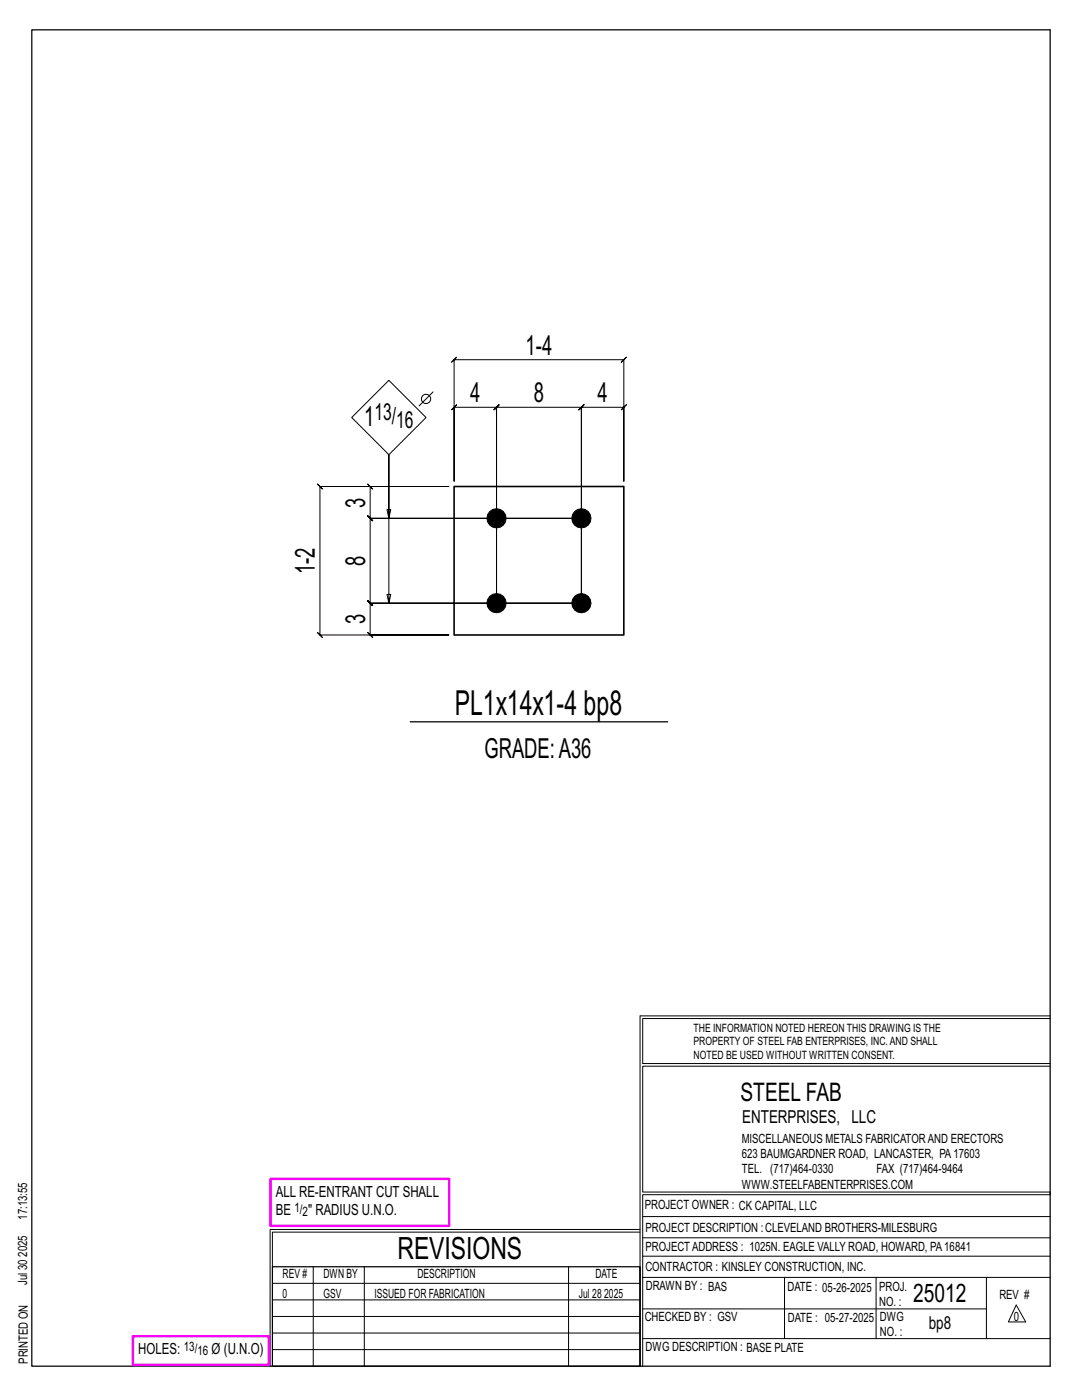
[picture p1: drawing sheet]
<svg xmlns="http://www.w3.org/2000/svg" width="216mm" height="279mm" viewBox="0 0 216 279" stroke-linecap="round" stroke-linejoin="round" font-family="sans-serif">
<defs><g id="words">
<text font-size="6.9" x="90.8" y="142.6">PL1x14x1-4 bp8</text>
<text font-size="6.1" x="79.3" y="251.3">REVISIONS</text>
<g font-size="5.5">
<text x="104.9" y="70.8">1-4</text>
<text x="93.8" y="80.3">4</text>
<text x="106.5" y="80.3">8</text>
<text x="119.2" y="80.3">4</text>
<text x="72.6" y="85.1">1</text>
<text x="72.9" y="101.3" transform="rotate(-90 72.9 101.3)">3</text>
<text x="72.9" y="112.9" transform="rotate(-90 72.9 112.9)">8</text>
<text x="62.8" y="114.6" transform="rotate(-90 62.8 114.6)">1-2</text>
<text x="72.9" y="124.6" transform="rotate(-90 72.9 124.6)">3</text>
<text x="96.7" y="151.3">GRADE:A36</text>
</g>
<g font-size="5.1">
<text x="147.8" y="219.8">STEEL FAB</text>
<text x="182.2" y="259.9">25012</text>
</g>
<g font-size="4.7">
<text x="74.7" y="83.9">13/</text>
<text x="79.1" y="85.5">16</text>
</g>
<g font-size="3.6">
<text x="148.1" y="224.1">ENTERPRISES, LLC</text>
<text x="185.3" y="265.2">bp8</text>
</g>
<g font-size="3.1">
<text x="55" y="238.9">ALL RE-ENTRANT CUT SHALL</text>
<text x="55" y="242.5">BE</text>
<text x="61.5" y="242.5">&quot; RADIUS U.N.O.</text>
<text x="27.6" y="270.2">HOLES:</text>
<text x="42.2" y="270.2">Ø (U.N.O)</text>
</g>
<g font-size="2.6">
<text x="58.8" y="241.8">1/</text>
<text x="60.4" y="242.7">2</text>
<text x="36.7" y="269.6">13/</text>
<text x="39.4" y="270.5">16</text>
</g>
<g font-size="2.5">
<text x="148" y="231.2">623 BAUMGARDNER ROAD, LANCASTER, PA17603</text>
<text x="148" y="228.1">MISCELLANEOUS METALS FABRICATORAND ERECTORS</text>
<text x="148" y="237.2">WWW.STEELFABENTERPRISES.COM</text>
<text x="148" y="234.2">TEL. (717)464-0330</text>
<text x="174.9" y="234.2">FAX (717)464-9464</text>
<text x="5.4" y="243.4" transform="rotate(-90 5.4 243.4)">17:13:55</text>
<text x="128.7" y="241.3">PROJECT OWNER : CK CAPITAL, LLC</text>
<text x="128.8" y="246">PROJECT DESCRIPTION :CLEVELAND BROTHERS-MILESBURG</text>
<text x="5.4" y="250.8" transform="rotate(-90 5.4 250.8)">2025</text>
<text x="128.8" y="249.7">PROJECTADDRESS : 1025N. EAGLE VALLY ROAD, HOWARD, PA16841</text>
<text x="5.4" y="256.5" transform="rotate(-90 5.4 256.5)">Jul 30</text>
<text x="56.4" y="255">REV #</text>
<text x="64.5" y="255">DWN BY</text>
<text x="83.3" y="255">DESCRIPTION</text>
<text x="118.8" y="255">DATE</text>
<text x="128.8" y="253.7">CONTRACTOR : KINSLEY CONSTRUCTION, INC.</text>
<text x="128.9" y="257.5">DRAWN BY : BAS</text>
<text x="157.1" y="257.6">DATE : 05-26-2025</text>
<text x="175.4" y="257.7">PROJ.</text>
<text x="56.4" y="259">0</text>
<text x="64.5" y="259">GSV</text>
<text x="74.7" y="259">ISSUED FOR FABRICATION</text>
<text x="115.5" y="259">Jul 28</text>
<text x="120.6" y="259">2025</text>
<text x="128.6" y="263.7">CHECKED BY : GSV</text>
<text x="157.2" y="263.7">DATE : 05-27-2025</text>
<text x="175.4" y="260.7">NO. :</text>
<text x="175.6" y="263.7">DWG</text>
<text x="199.4" y="259.2">REV #</text>
<text x="202.3" y="263.7">0</text>
<text x="128.8" y="269.7">DWG DESCRIPTION : BASE PLATE</text>
<text x="175.6" y="266.7">NO. :</text>
<text x="5.5" y="272.2" transform="rotate(-90 5.5 272.2)">PRINTED ON</text>
</g>
<g font-size="2.3">
<text x="138.4" y="208.6">PROPERTY OF STEEL FAB ENTERPRISES, INC.AND SHALL</text>
<text x="138.4" y="205.9">THE INFORMATION NOTED HEREON THIS DRAWING IS THE</text>
<text x="138.4" y="211.3">NOTED BE USED WITHOUT WRITTEN CONSENT.</text>
</g>
</g></defs>
<g fill="none" stroke="#000" stroke-width=".2">
<path d="M86.4 78.2l-2.8 2.8M91.1 71.3l-.5 .5h33.9l-.5 .5 1-1-.5 .5v24.2v-14.7l.5-.5-1 1 .5-.5h-8.5l.5-.5-1 1 .5-.5v39.1v-39.1l.5-.5-1 1 .5-.5h-16.9l.5-.5-1 1 .5-.5v39.1v-39.1l.5-.5-1 1 .5-.5h-8.5l.5-.5-1 1 .5-.5v14.7v-24.2l-.5 .5zM63.3 96.6l.5 .5h25.8h-15.7l-.5-.5 1 1-.5-.5v6.3l-.5-.5 1 1-.5-.5h42.1h-42.1l-.5-.5 1 1-.5-.5v17l-.5-.5 1 1-.5-.5h42.1h-42.1l-.5-.5 1 1-.5-.5v6.3l-.5-.5 1 1-.5-.5h15.7h-25.8l.5 .5-1-1 .5 .5v-29.6l.5 .5zM70.2 83.3l7.4-7.4 7.4 7.4-7.4 7.4zM77.6 103.4l.4-1.7h-.8l.4 1.7v-12.7v29.7l-.4-1.8h.8l-.4 1.8M127.7 202.7v70M127.7 202.7h81.8M209.5 203.3h-81.3v9h81.3M209.5 212.8h-81.3v25.1h81.3v.5h-81.3v34.3M54.4 259.4h73.3M54.4 256.1h73.3M62.5 252.8v19.9"/>
<path d="M72.7 252.8v19.9M113.4 252.8v19.9M127.7 245.4h-73.8v27.3M127.7 245.9h-73.3v6.9M128.2 242.8h81.3M128.2 254.9h81.3M128.2 250.7h81.3M128.2 247h81.3M156.5 254.9v12.2M174.8 254.9v12.2M196.8 254.9v12.2M54.4 269.3h73.3"/>
<path d="M54.4 266h73.3M54.4 262.7h73.3M128.2 261.2h68.6M128.2 267.1h81.3M202.8 260.4l1.9 3.4h-3.5z"/>
<circle cx="85" cy="79.6" r=".93"/>
</g>
<path d="M6.3 6h203.2v266.7h-203.2zM81.8 144.1h51.4M54.4 252.8h73.3v19.9h-73.3z" fill="none" stroke="#000" stroke-width=".25"/>
<path d="M54 235.3h35.6v9.3h-35.6zM26.5 266.7h27.1v5.7h-27.1z" fill="none" stroke="#f0f" stroke-width=".5"/>
<g fill="#000" stroke="#000" stroke-width=".2">
<circle cx="99.1" cy="103.4" r="1.92"/>
<circle cx="116" cy="103.4" r="1.92"/>
<circle cx="99.1" cy="120.4" r="1.92"/>
<circle cx="116" cy="120.4" r="1.92"/>
</g>
<path d="M90.6 97.1h33.9v29.6h-33.9z" fill="none" stroke="#000" stroke-width=".32"/>
<use href="#words"/>
</svg>
